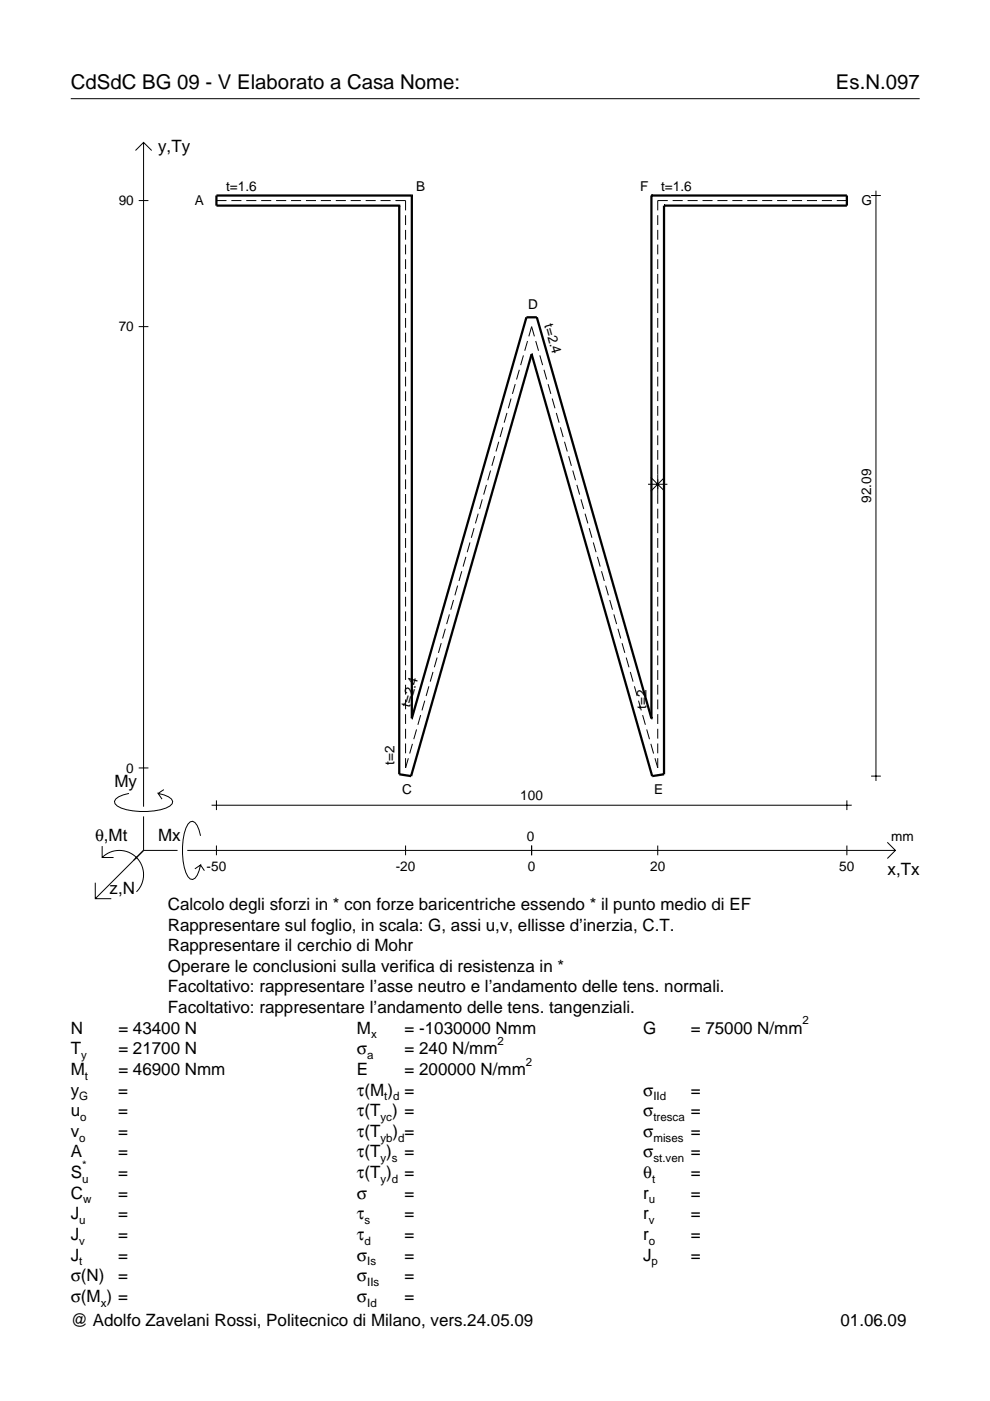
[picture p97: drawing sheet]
<svg xmlns="http://www.w3.org/2000/svg" width="210mm" height="297mm" viewBox="0 0 210 297" stroke-linecap="round" stroke-linejoin="round" font-family="sans-serif">
<defs><g id="words">
<g font-size="4.3">
<text x="15" y="18.9">CdSdC BG 09 - V Elaborato a Casa Nome:</text>
<text x="177.2" y="18.9">Es.N.097</text>
</g>
<g font-size="3.6">
<text x="33.5" y="32.3">y,Ty</text>
<text x="24.3" y="166.9">My</text>
<text x="20.1" y="178.2">θ,Mt</text>
<text x="33.5" y="178.2">Mx</text>
<text x="188.2" y="185.5">x,Tx</text>
<text x="23.2" y="189.6">z,N</text>
<text x="35.6" y="192.9">Calcolo degli sforzi in * con forze baricentriche essendo * il punto medio di EF</text>
<text x="35.6" y="197.3">Rappresentare sul foglio, in scala: G, assi u,v, ellisse d’inerzia, C.T.</text>
<text x="35.6" y="201.7">Rappresentare il cerchio di Mohr</text>
<text x="35.6" y="206">Operare le conclusioni sulla verifica di resistenza in *</text>
<text x="35.6" y="210.4">Facoltativo: rappresentare l’asse neutro e l’andamento delle tens. normali.</text>
<text x="35.6" y="214.8">Facoltativo: rappresentare l’andamento delle tens. tangenziali.</text>
<text x="15" y="219.2">N</text>
<text x="25.1" y="219.2">= 43400 N</text>
<text x="75.7" y="219.2">M</text>
<text x="85.8" y="219.2">= -1030000 Nmm</text>
<text x="136.4" y="219.2">G</text>
<text x="146.5" y="219.2">= 75000 N/mm</text>
<text x="15" y="227.9">M</text>
<text x="15" y="223.5">T</text>
<text x="25.1" y="223.5">= 21700 N</text>
<text x="25.1" y="227.9">= 46900 Nmm</text>
<text x="75.7" y="223.5">σ</text>
<text x="75.7" y="227.9">E</text>
<text x="85.8" y="223.5">= 240 N/mm</text>
<text x="85.8" y="227.9">= 200000 N/mm</text>
<text x="15" y="232.3">y</text>
<text x="25.1" y="232.3">=</text>
<text x="75.7" y="232.3">τ(M ) =</text>
<text x="136.4" y="232.3">σ</text>
<text x="146.5" y="232.3">=</text>
<text x="15" y="236.7">u</text>
<text x="25.1" y="236.7">=</text>
<text x="75.7" y="236.7">τ(T ) =</text>
<text x="136.4" y="236.7">σ</text>
<text x="146.5" y="236.7">=</text>
<text x="15" y="241">v</text>
<text x="15" y="245.4">A</text>
<text x="25.1" y="241">=</text>
<text x="25.1" y="245.4">=</text>
<text x="75.7" y="241">τ(T</text>
<text x="75.7" y="245.4">τ(T )</text>
<text x="83.3" y="241">) =</text>
<text x="85.8" y="245.4">=</text>
<text x="136.4" y="241">σ</text>
<text x="136.4" y="245.4">σ</text>
<text x="146.5" y="241">=</text>
<text x="146.5" y="245.4">=</text>
<text x="15" y="249.8">S</text>
<text x="25.1" y="249.8">=</text>
<text x="75.7" y="249.8">τ(T )</text>
<text x="85.8" y="249.8">=</text>
<text x="136.4" y="249.8">θ</text>
<text x="146.5" y="249.8">=</text>
<text x="15" y="254.2">C</text>
<text x="25.1" y="254.2">=</text>
<text x="75.7" y="254.2">σ</text>
<text x="85.8" y="254.2">=</text>
<text x="136.4" y="254.2">r</text>
<text x="146.5" y="254.2">=</text>
<text x="15" y="258.5">J</text>
<text x="15" y="262.9">J</text>
<text x="25.1" y="258.5">=</text>
<text x="25.1" y="262.9">=</text>
<text x="75.7" y="258.5">τ</text>
<text x="75.7" y="262.9">τ</text>
<text x="85.8" y="258.5">=</text>
<text x="85.8" y="262.9">=</text>
<text x="136.4" y="258.5">r</text>
<text x="136.4" y="262.9">r</text>
<text x="146.5" y="258.5">=</text>
<text x="146.5" y="262.9">=</text>
<text x="15" y="267.3">J</text>
<text x="25.1" y="267.3">=</text>
<text x="75.7" y="267.3">σ</text>
<text x="85.8" y="267.3">=</text>
<text x="136.4" y="267.3">J</text>
<text x="146.5" y="267.3">=</text>
<text x="15" y="271.7">σ(N)</text>
<text x="25.1" y="271.7">=</text>
<text x="75.7" y="271.7">σ</text>
<text x="85.8" y="271.7">=</text>
<text x="15" y="276">σ(M ) =</text>
<text x="15" y="281.2">@ Adolfo Zavelani Rossi, Politecnico di Milano, vers.24.05.09</text>
<text x="75.7" y="276">σ</text>
<text x="85.8" y="276">=</text>
<text x="178.2" y="281.2">01.06.09</text>
</g>
<g font-size="2.9">
<text x="47.9" y="40.4">t=1.6</text>
<text x="88.2" y="40.4">B</text>
<text x="135.7" y="40.4">F</text>
<text x="140.2" y="40.4">t=1.6</text>
<text x="25.2" y="43.5">90</text>
<text x="41.3" y="43.4">A</text>
<text x="182.6" y="43.4">G</text>
<text x="112" y="65.6">D</text>
<text x="25.2" y="70.3">70</text>
<text x="115.4" y="69" transform="rotate(74 115.4 69)">t=2.4</text>
<text x="184.7" y="106.6" transform="rotate(-90 184.7 106.6)">92.09</text>
<text x="86.9" y="150" transform="rotate(-74 86.9 150)">t=2.4</text>
<text x="137.1" y="150.3" transform="rotate(-90 137.1 150.3)">t=2</text>
<text x="26.8" y="163.8">0</text>
<text x="83.6" y="162.1" transform="rotate(-90 83.6 162.1)">t=2</text>
<text x="85.2" y="168.3">C</text>
<text x="110.3" y="169.7">100</text>
<text x="138.7" y="168.3">E</text>
<text x="111.7" y="178.2">0</text>
<text x="189" y="178.2">mm</text>
<text x="43.8" y="184.7">-50</text>
<text x="83.9" y="184.7">-20</text>
<text x="111.9" y="184.7">0</text>
<text x="137.9" y="184.7">20</text>
<text x="178" y="184.7">50</text>
</g>
<g font-size="2.4">
<text x="78.7" y="220.2">x</text>
<text x="105.5" y="221.5">2</text>
<text x="170.2" y="217.2">2</text>
<text x="17.2" y="224.5">y</text>
<text x="77.9" y="224.5">a</text>
<text x="111.5" y="225.9">2</text>
<text x="16.8" y="233.3">G</text>
<text x="18" y="228.9">t</text>
<text x="81.5" y="233.3">t d</text>
<text x="138.5" y="233.3">IId</text>
<text x="17" y="237.7">o</text>
<text x="80.7" y="237.7">yc</text>
<text x="138.5" y="237.7">tresca</text>
<text x="16.8" y="242">o</text>
<text x="80.7" y="242">yb d</text>
<text x="138.5" y="242">mises</text>
<text x="17.4" y="250.8">u</text>
<text x="17.4" y="247.8">*</text>
<text x="80.7" y="246.4">y s</text>
<text x="80.7" y="250.8">y d</text>
<text x="138.2" y="250.8">t</text>
<text x="138.5" y="246.4">st.ven</text>
<text x="17.6" y="255.2">w</text>
<text x="137.6" y="255.2">u</text>
<text x="16.8" y="259.5">u</text>
<text x="16.8" y="263.9">v</text>
<text x="77.3" y="259.5">s</text>
<text x="77.3" y="263.9">d</text>
<text x="137.6" y="259.5">v</text>
<text x="137.6" y="263.9">o</text>
<text x="16.8" y="268.3">t</text>
<text x="77.9" y="268.3">Is</text>
<text x="138.2" y="268.3">p</text>
<text x="77.9" y="272.7">IIs</text>
<text x="21.4" y="277">x</text>
<text x="77.9" y="277">Id</text>
</g>
</g></defs>
<g fill="none" stroke="#000" stroke-width=".21">
<path d="M15 20.9h180M28.7 31.9l1.7-1.7 1.8 1.7M30.4 30.2v140.8M29.4 42.5h2.1M45.9 42.5h2.1M49 42.5h2.2M52.2 42.5h2.1M55.4 42.5h2.1M58.5 42.5h2.2M61.7 42.5h2.1M64.9 42.5h2.1M68 42.5h2.2"/>
<path d="M71.2 42.5h2.1M74.4 42.5h2.1M77.5 42.5h2.2M80.7 42.5h2.1M83.8 42.5h2.2v2.1M86 45.6v2.1M86 48.7v2.1M86 51.9v2M86 55v2M86 58.1v2.1M139.5 45.6v2.1M139.5 48.7v2.1"/>
<path d="M139.5 51.9v2M139.5 55v2M139.5 58.1v2.1M141.6 42.5h-2.1v2.1M142.6 42.5h2.1M145.8 42.5h2.1M148.9 42.5h2.2M152.1 42.5h2.1M155.3 42.5h2.1M158.4 42.5h2.2M161.6 42.5h2.1M164.8 42.5h2.1"/>
<path d="M167.9 42.5h2.2M171.1 42.5h2.1M174.3 42.5h2.1M177.4 42.5h2.2M184.7 41.5h2.1M185.7 40.4v125.2M29.4 69.3h2.1M86 61.2v2.1M86 64.3v2.1M86 67.4v2.1M86 70.5v2.1M86 73.6v2.1"/>
<path d="M86 76.7v2.1M86 79.9v2M110.1 78.4l-.6 2.1M111 75.4l-.6 2M111.8 72.3l-.5 2.1M112.1 71.3l.6-2 .6 2M113.6 72.3l.6 2.1M114.5 75.4l.5 2M115.3 78.4l.6 2.1M139.5 61.2v2.1M139.5 64.3v2.1M139.5 67.4v2.1"/>
<path d="M139.5 70.5v2.1M139.5 73.6v2.1M139.5 76.7v2.1M139.5 79.9v2M86 83v2M86 86.1v2.1M86 89.2v2.1M86 92.3v2.1M86 95.4v2.1M86 98.5v2.1M104 99.8l-.6 2M104.9 96.7l-.6 2.1"/>
<path d="M105.7 93.7l-.5 2M106.6 90.6l-.6 2.1M107.5 87.6l-.6 2M108.4 84.5l-.6 2.1M109.2 81.5l-.6 2M116.2 81.5l.6 2M117.1 84.5l.6 2.1M117.9 87.6l.6 2M118.8 90.6l.6 2.1M119.7 93.7l.6 2M120.6 96.7l.5 2.1M121.4 99.8l.6 2"/>
<path d="M139.5 83v2M139.5 86.1v2.1M139.5 89.2v2.1M139.5 92.3v2.1M139.5 95.4v2.1M139.5 98.5v8.3M86 101.6v2.1M86 104.7v2.1M86 107.9v2M86 111v2M86 114.1v2.1M86 117.2v2.1"/>
<path d="M98.8 118.1l-.6 2M99.6 115l-.5 2.1M100.5 112l-.6 2M101.4 108.9l-.6 2.1M102.3 105.9l-.6 2M103.1 102.8l-.6 2.1M122.3 102.8l.6 2.1M123.2 105.9l.6 2M124 108.9l.6 2.1M124.9 112l.6 2M125.8 115l.6 2.1M126.7 118.1l.5 2"/>
<path d="M137.4 102.7h4.1M138 101.2l2.9 2.9M139.5 107.9v2M139.5 111v2M139.5 114.1v2.1M139.5 117.2v2.1M140.9 101.2l-2.9 2.9M86 120.3v2.1M86 123.4v2.1M86 126.5v2.1M86 129.6v2.1M86 132.7v2.1"/>
<path d="M86 135.9v2M86 139v2M92.7 139.4l-.6 2.1M93.5 136.4l-.5 2M94.4 133.3l-.6 2.1M95.3 130.3l-.6 2M96.2 127.2l-.6 2.1M97 124.2l-.6 2M97.9 121.1l-.6 2.1M127.5 121.1l.6 2.1M128.4 124.2l.6 2M129.3 127.2l.6 2.1"/>
<path d="M130.1 130.3l.6 2M131 133.3l.6 2.1M131.9 136.4l.6 2M132.8 139.4l.6 2.1M139.5 120.3v2.1M139.5 123.4v2.1M139.5 126.5v2.1M139.5 129.6v2.1M139.5 132.7v2.1M139.5 135.9v2M139.5 139v2M86 142.1v2.1"/>
<path d="M86 145.2v2.1M86 148.3v2.1M86 151.4v2.1M86 154.5v2.1M86 157.6v2.1M87.4 157.7l-.5 2.1M88.3 154.7l-.6 2M89.2 151.6l-.6 2.1M90.1 148.6l-.6 2M90.9 145.5l-.6 2.1M91.8 142.5l-.6 2M133.6 142.5l.6 2"/>
<path d="M134.5 145.5l.6 2.1M135.4 148.6l.6 2M136.2 151.6l.6 2.1M137.1 154.7l.6 2M138 157.7l.6 2.1M139.5 142.1v2.1M139.5 145.2v2.1M139.5 148.3v2.1M139.5 151.4v2.1M139.5 154.5v2.1M139.5 157.6v2.1M21.7 179.4v2.4h2.4"/>
<path d="M27.3 168.2a3.6 3.6 0 0 0-3 1.7l.1 .5a5.6 5.6 0 0 0 3.8 1.5 13.4 13.4 0 0 0 7.8-1l.5-.5 .1-.5a3.6 3.6 0 0 0-3.1-1.7l.8 1.2M29.4 162.8h2.1M30.4 173.1v7.2M34.7 167.4l-1.2 .8M42.5 177.2a3.6 3.6 0 0 0-1.7-3.1l-.5 .2a5.7 5.7 0 0 0-1.5 3.7 13.3 13.3 0 0 0 1 7.9l.5 .5 .5 .1a3.6 3.6 0 0 0 1.7-3.1l-1.2 .8M44.9 170.7h135.7M45.9 169.7v2.1M45.9 179.3v2M86 160.7v2.1l.6-2M86 179.3v2M112.7 179.3v2M139.5 160.7v2.1l-.6-2"/>
<path d="M139.5 179.3v2M179.6 169.7v2.1M179.6 179.3v2M184.7 164.6h2.1M188.1 178.6l1.7 1.7-1.7 1.7M20.2 187.2v3.3h3.4M21.7 181.8a5.1 5.1 0 0 1 7.2 0 5.1 5.1 0 0 1 0 7.3M30.4 180.3l-10.2 10.2M30.4 180.3h7.2M39.7 180.3h150.1M42.5 183.4l.8 1.2"/>
</g>
<g fill="none" stroke="#000" stroke-width=".48">
<path d="M84.6 43.6h.1M84.6 43.6v120.6l2.6 .4 25.5-89.5M87.3 41.5h.1M87.3 41.5h-41.4v2.1h38.7M87.3 41.5v110.8M138.1 41.5h.1M138.1 41.5h41.5v2.1h-38.8M138.1 41.5v110.8M140.8 43.6h.1M140.8 43.6v120.6l-2.5 .4-25.6-89.5M112.7 75.1h.1M87.3 152.3h.1"/>
<path d="M87.3 152.3l24.3-85h2.2l24.3 85M138.1 152.3h.1"/>
</g>
<use href="#words"/>
</svg>
